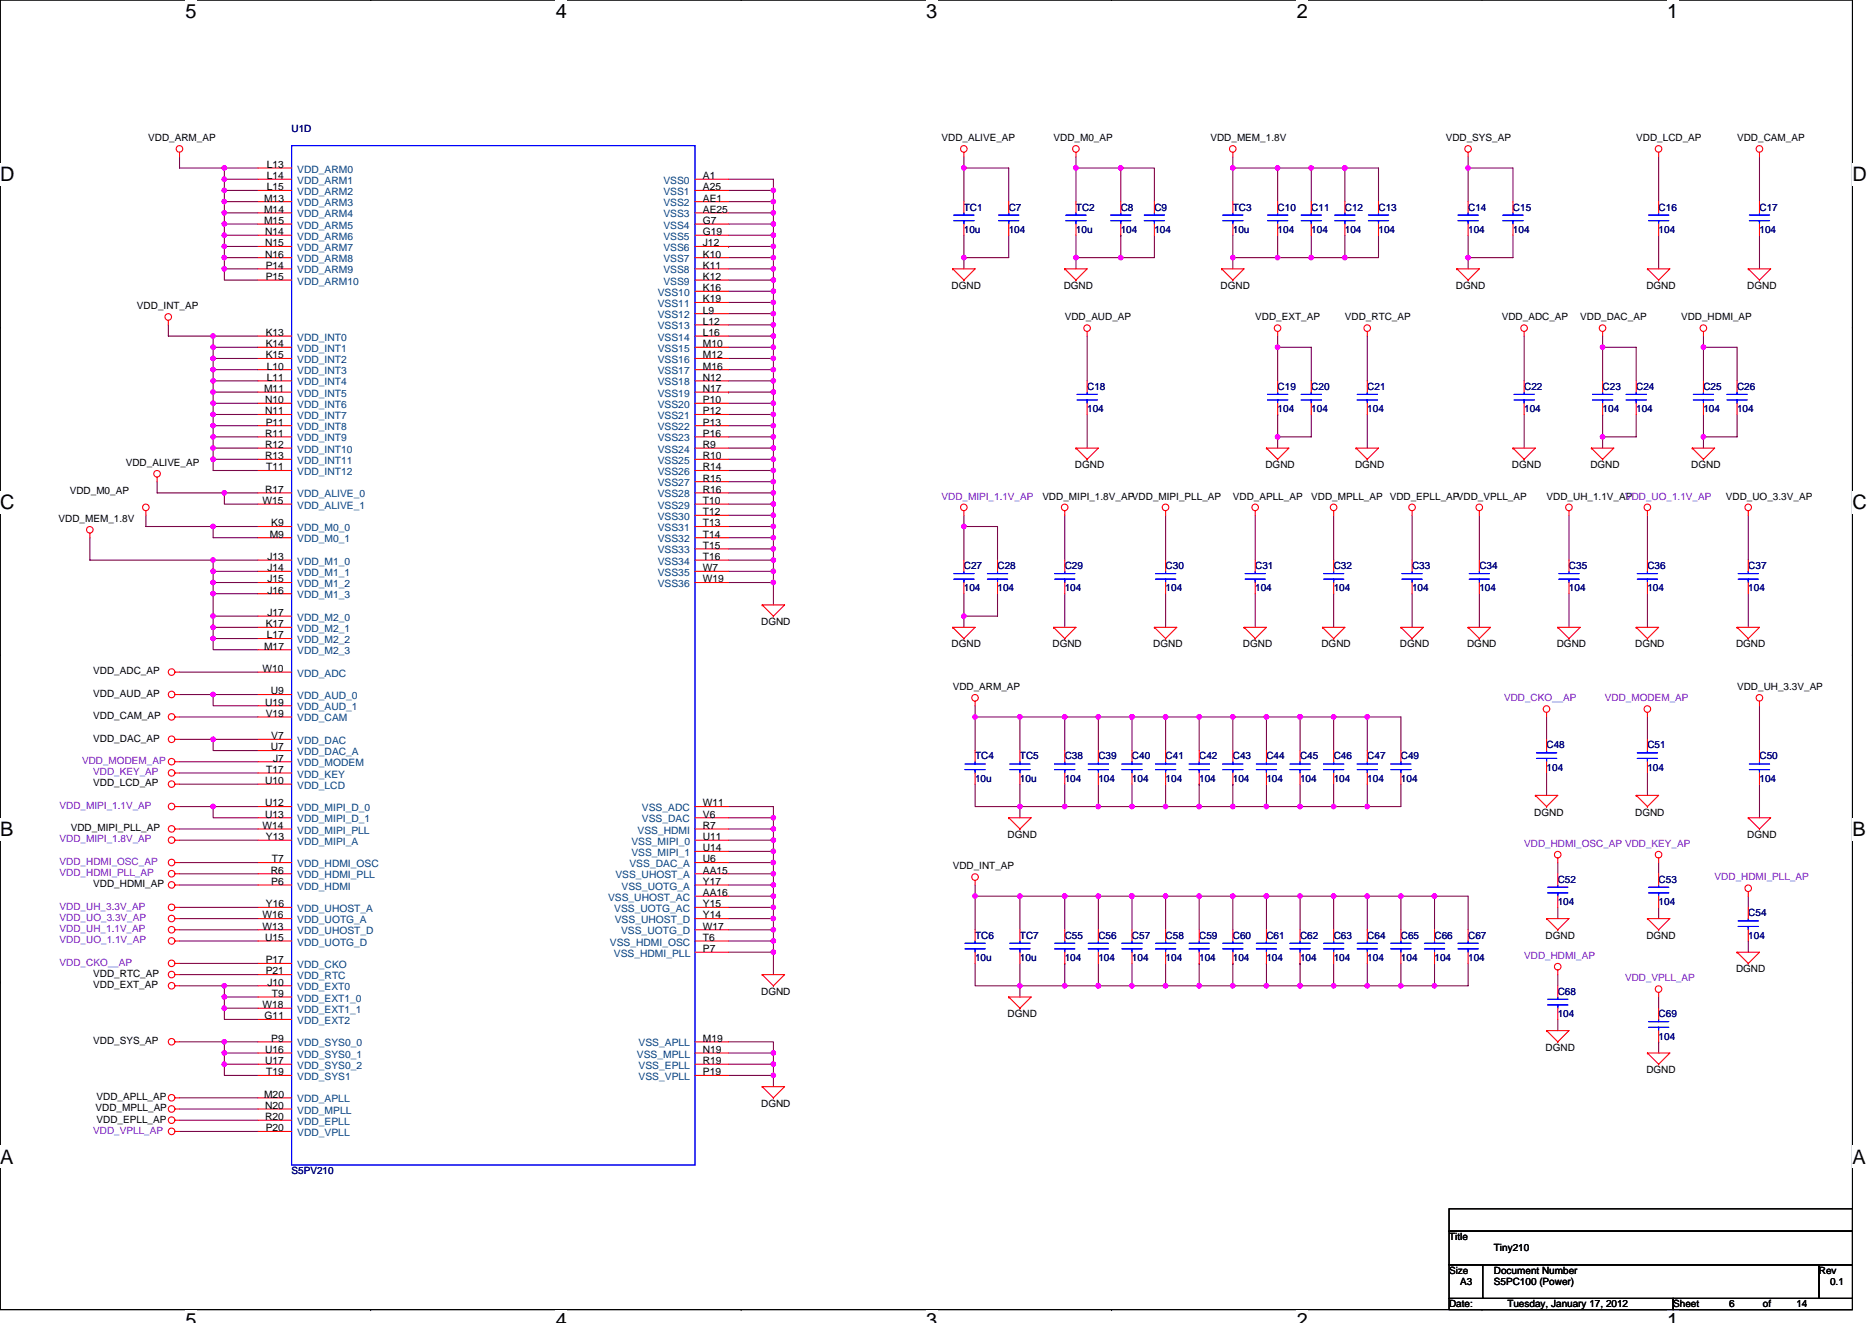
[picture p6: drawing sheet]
<svg xmlns="http://www.w3.org/2000/svg" width="297mm" height="210mm" viewBox="0 0 297 210" stroke-linecap="round" stroke-linejoin="round" font-family="sans-serif">
<defs><g id="words">
<g font-size="3.2">
<text x="29.4" y="2.8">5</text>
<text x="88.2" y="2.8">4</text>
<text x="147" y="2.8">3</text>
<text x="205.8" y="2.8">2</text>
<text x="264.5" y="2.8">1</text>
<text x="0" y="28.8">D</text>
<text x="293.9" y="28.8">D</text>
<text x="0" y="80.8">C</text>
<text x="293.9" y="80.8">C</text>
<text x="0" y="132.7">B</text>
<text x="293.9" y="132.7">B</text>
<text x="0" y="184.7">A</text>
<text x="293.9" y="184.7">A</text>
<text x="29.4" y="210.7">5</text>
<text x="88.2" y="210.7">4</text>
<text x="147" y="210.7">3</text>
<text x="205.8" y="210.7">2</text>
<text x="264.5" y="210.7">1</text>
</g>
<g font-size="1.6">
<text x="23.5" y="22.4">VDD_ARM_AP</text>
<text x="149.4" y="22.4">VDD_ALIVE_AP</text>
<text x="167.2" y="22.4">VDD_M0_AP</text>
<text x="192.1" y="22.4">VDD_MEM_1.8V</text>
<text x="229.4" y="22.4">VDD_SYS_AP</text>
<text x="259.6" y="22.4">VDD_LCD_AP</text>
<text x="275.6" y="22.4">VDD_CAM_AP</text>
<text x="42.4" y="26.6">L13</text>
<text x="42.4" y="28.4">L14</text>
<text x="111.5" y="28.4">A1</text>
<text x="41.9" y="32">M13</text>
<text x="41.9" y="33.8">M14</text>
<text x="41.9" y="35.5">M15</text>
<text x="42.4" y="30.2">L15</text>
<text x="111.5" y="30.2">A25</text>
<text x="111.5" y="32">AE1</text>
<text x="111.5" y="33.8">AE25</text>
<text x="111.5" y="35.5">G7</text>
<text x="42.1" y="37.3">N14</text>
<text x="42.1" y="39.1">N15</text>
<text x="42.1" y="40.9">N16</text>
<text x="111.5" y="37.3">G19</text>
<text x="111.5" y="39.1">J12</text>
<text x="111.5" y="40.9">K10</text>
<text x="42.2" y="42.7">P14</text>
<text x="42.2" y="44.4">P15</text>
<text x="111.5" y="42.7">K11</text>
<text x="111.5" y="44.4">K12</text>
<text x="111.5" y="46.2">K16</text>
<text x="111.5" y="48">K19</text>
<text x="151" y="45.9">DGND</text>
<text x="168.8" y="45.9">DGND</text>
<text x="193.7" y="45.9">DGND</text>
<text x="231" y="45.9">DGND</text>
<text x="261.2" y="45.9">DGND</text>
<text x="277.2" y="45.9">DGND</text>
<text x="21.7" y="49.1">VDD_INT_AP</text>
<text x="42.2" y="53.3">K13</text>
<text x="111.5" y="49.8">L9</text>
<text x="111.5" y="51.5">L12</text>
<text x="111.5" y="53.3">L16</text>
<text x="168.9" y="50.8">VDD_AUD_AP</text>
<text x="199.2" y="50.8">VDD_EXT_AP</text>
<text x="213.4" y="50.8">VDD_RTC_AP</text>
<text x="238.3" y="50.8">VDD_ADC_AP</text>
<text x="250.7" y="50.8">VDD_DAC_AP</text>
<text x="266.7" y="50.8">VDD_HDMI_AP</text>
<text x="42.2" y="55.1">K14</text>
<text x="42.2" y="56.9">K15</text>
<text x="42.4" y="58.7">L10</text>
<text x="111.5" y="55.1">M10</text>
<text x="111.5" y="56.9">M12</text>
<text x="111.5" y="58.7">M16</text>
<text x="41.9" y="62.2">M11</text>
<text x="42.1" y="64">N10</text>
<text x="42.1" y="65.8">N11</text>
<text x="42.4" y="60.4">L11</text>
<text x="111.5" y="60.4">N12</text>
<text x="111.5" y="62.2">N17</text>
<text x="111.5" y="64">P10</text>
<text x="111.5" y="65.8">P12</text>
<text x="42.1" y="69.3">R11</text>
<text x="42.1" y="71.1">R12</text>
<text x="42.2" y="67.5">P11</text>
<text x="111.5" y="67.5">P13</text>
<text x="111.5" y="69.3">P16</text>
<text x="111.5" y="71.1">R9</text>
<text x="20" y="74">VDD_ALIVE_AP</text>
<text x="42.1" y="72.9">R13</text>
<text x="42.2" y="74.7">T11</text>
<text x="111.5" y="72.9">R10</text>
<text x="111.5" y="74.7">R14</text>
<text x="111.5" y="76.4">R15</text>
<text x="170.6" y="74.3">DGND</text>
<text x="200.8" y="74.3">DGND</text>
<text x="215" y="74.3">DGND</text>
<text x="239.9" y="74.3">DGND</text>
<text x="252.3" y="74.3">DGND</text>
<text x="268.3" y="74.3">DGND</text>
<text x="9.3" y="82.8">VDD_MEM_1.8V</text>
<text x="11.1" y="78.4">VDD_M0_AP</text>
<text x="41.7" y="80">W15</text>
<text x="42.1" y="78.2">R17</text>
<text x="43" y="83.5">K9</text>
<text x="111.5" y="78.2">R16</text>
<text x="111.5" y="80">T10</text>
<text x="111.5" y="81.8">T12</text>
<text x="111.5" y="83.5">T13</text>
<text x="165.4" y="79.3">VDD_MIPI_1.8V_APVDD_MIPI_PLL_AP</text>
<text x="195.6" y="79.3">VDD_APLL_AP</text>
<text x="208.1" y="79.3">VDD_MPLL_AP VDD_EPLL_APVDD_VPLL_AP</text>
<text x="245.4" y="79.3">VDD_UH_1.1V_AP</text>
<text x="273.9" y="79.3">VDD_UO_3.3V_AP</text>
<text x="42.4" y="88.9">J13</text>
<text x="42.8" y="85.3">M9</text>
<text x="111.5" y="85.3">T14</text>
<text x="111.5" y="87.1">T15</text>
<text x="111.5" y="88.9">T16</text>
<text x="42.4" y="90.7">J14</text>
<text x="42.4" y="92.4">J15</text>
<text x="42.4" y="94.2">J16</text>
<text x="111.5" y="90.7">W7</text>
<text x="111.5" y="92.4">W19</text>
<text x="42.2" y="99.5">K17</text>
<text x="42.4" y="101.3">L17</text>
<text x="42.4" y="97.8">J17</text>
<text x="120.8" y="99.2">DGND</text>
<text x="14.8" y="107">VDD_ADC_AP</text>
<text x="41.7" y="106.7">W10</text>
<text x="41.9" y="103.1">M17</text>
<text x="151" y="102.8">DGND</text>
<text x="167" y="102.8">DGND</text>
<text x="183" y="102.8">DGND</text>
<text x="197.2" y="102.8">DGND</text>
<text x="209.7" y="102.8">DGND</text>
<text x="222.1" y="102.8">DGND</text>
<text x="232.8" y="102.8">DGND</text>
<text x="247" y="102.8">DGND</text>
<text x="259.5" y="102.8">DGND</text>
<text x="275.5" y="102.8">DGND</text>
<text x="14.8" y="110.6">VDD_AUD_AP</text>
<text x="42.1" y="112">U19</text>
<text x="42.2" y="113.8">V19</text>
<text x="43" y="110.2">U9</text>
<text x="151.2" y="109.5">VDD_ARM_AP</text>
<text x="275.6" y="109.5">VDD_UH_3.3V_AP</text>
<text x="14.8" y="114.2">VDD_CAM_AP</text>
<text x="14.8" y="117.7">VDD_DAC_AP</text>
<text x="43" y="119.1">U7</text>
<text x="43" y="117.3">V7</text>
<text x="14.8" y="124.8">VDD_LCD_AP</text>
<text x="42.1" y="124.4">U10</text>
<text x="42.2" y="122.7">T17</text>
<text x="43.3" y="120.9">J7</text>
<text x="11.2" y="131.9">VDD_MIPI_PLL_AP</text>
<text x="41.7" y="131.6">W14</text>
<text x="42.1" y="128">U12</text>
<text x="42.1" y="129.8">U13</text>
<text x="111.5" y="131.6">R7</text>
<text x="111.5" y="128">W11</text>
<text x="111.5" y="129.8">V6</text>
<text x="243.5" y="129.4">DGND</text>
<text x="259.5" y="129.4">DGND</text>
<text x="42.2" y="133.3">Y13</text>
<text x="43.1" y="136.9">T7</text>
<text x="111.5" y="136.9">U6</text>
<text x="111.5" y="133.3">U11</text>
<text x="111.5" y="135.1">U14</text>
<text x="151.2" y="138">VDD_INT_AP</text>
<text x="159.9" y="133">DGND</text>
<text x="277.2" y="133">DGND</text>
<text x="14.8" y="140.8">VDD_HDMI_AP</text>
<text x="42.2" y="144">Y16</text>
<text x="43" y="138.7">R6</text>
<text x="43" y="140.4">P6</text>
<text x="111.5" y="138.7">AA15</text>
<text x="111.5" y="140.4">Y17</text>
<text x="111.5" y="142.2">AA16</text>
<text x="111.5" y="144">Y15</text>
<text x="41.7" y="145.8">W16</text>
<text x="41.7" y="147.6">W13</text>
<text x="42.1" y="149.3">U15</text>
<text x="111.5" y="149.3">T6</text>
<text x="111.5" y="145.8">Y14</text>
<text x="111.5" y="147.6">W17</text>
<text x="245.2" y="149">DGND</text>
<text x="261.2" y="149">DGND</text>
<text x="14.8" y="155">VDD_RTC_AP</text>
<text x="42.2" y="152.9">P17</text>
<text x="42.2" y="154.7">P21</text>
<text x="111.5" y="151.1">P7</text>
<text x="275.5" y="154.3">DGND</text>
<text x="14.8" y="156.8">VDD_EXT_AP</text>
<text x="41.7" y="160">W18</text>
<text x="42" y="161.8">G11</text>
<text x="42.4" y="156.4">J10</text>
<text x="43.1" y="158.2">T9</text>
<text x="120.8" y="157.9">DGND</text>
<text x="159.9" y="161.4">DGND</text>
<text x="14.8" y="165.7">VDD_SYS_AP</text>
<text x="42.1" y="167.1">U16</text>
<text x="43" y="165.3">P9</text>
<text x="111.5" y="165.3">M19</text>
<text x="111.5" y="167.1">N19</text>
<text x="245.2" y="166.8">DGND</text>
<text x="42.1" y="168.9">U17</text>
<text x="42.2" y="170.7">T19</text>
<text x="111.5" y="170.7">P19</text>
<text x="111.5" y="168.9">R19</text>
<text x="261.2" y="170.3">DGND</text>
<text x="15.2" y="176.4">VDD_MPLL_AP</text>
<text x="15.3" y="174.6">VDD_APLL_AP</text>
<text x="15.3" y="178.2">VDD_EPLL_AP</text>
<text x="41.9" y="174.2">M20</text>
<text x="42.1" y="176">N20</text>
<text x="42.1" y="177.8">R20</text>
<text x="42.2" y="179.6">P20</text>
<text x="120.8" y="175.7">DGND</text>
<text x="229.9" y="196.8">Title</text>
<text x="229.9" y="202.2">Size</text>
<text x="231.7" y="203.9">A3</text>
<text x="237" y="202.2">Document Number</text>
<text x="237" y="203.9">S5PC100 (Power)</text>
<text x="237" y="198.6">Tiny210</text>
<text x="288.6" y="202.2">Rev</text>
<text x="290.4" y="203.9">0.1</text>
<text x="229.9" y="207.5">Date:</text>
<text x="239.2" y="207.5">Tuesday, January 17, 2012</text>
<text x="265.5" y="207.5">Sheet</text>
<text x="274.4" y="207.5">6</text>
<text x="279.7" y="207.5">of</text>
<text x="285" y="207.5">14</text>
</g>
<g font-size="1.6" fill="#000080">
<text x="46.3" y="21">U1D</text>
<text x="152.9" y="33.4">TC1</text>
<text x="160.1" y="33.4">C7</text>
<text x="170.7" y="33.4">TC2</text>
<text x="177.8" y="33.4">C8</text>
<text x="183.2" y="33.4">C9</text>
<text x="195.6" y="33.4">TC3</text>
<text x="202.7" y="33.4">C10</text>
<text x="208.1" y="33.4">C11</text>
<text x="213.4" y="33.4">C12</text>
<text x="218.7" y="33.4">C13</text>
<text x="233" y="33.4">C14</text>
<text x="240.1" y="33.4">C15</text>
<text x="263.2" y="33.4">C16</text>
<text x="279.2" y="33.4">C17</text>
<text x="152.9" y="37">10u</text>
<text x="160.1" y="37">104</text>
<text x="170.7" y="37">10u</text>
<text x="177.8" y="37">104</text>
<text x="183.2" y="37">104</text>
<text x="195.6" y="37">10u</text>
<text x="202.7" y="37">104</text>
<text x="208.1" y="37">104</text>
<text x="213.4" y="37">104</text>
<text x="218.7" y="37">104</text>
<text x="233" y="37">104</text>
<text x="240.1" y="37">104</text>
<text x="263.2" y="37">104</text>
<text x="279.2" y="37">104</text>
<text x="172.5" y="61.9">C18</text>
<text x="172.5" y="65.4">104</text>
<text x="202.7" y="61.9">C19</text>
<text x="202.7" y="65.4">104</text>
<text x="208.1" y="61.9">C20</text>
<text x="208.1" y="65.4">104</text>
<text x="217" y="61.9">C21</text>
<text x="217" y="65.4">104</text>
<text x="241.8" y="61.9">C22</text>
<text x="241.8" y="65.4">104</text>
<text x="254.3" y="61.9">C23</text>
<text x="254.3" y="65.4">104</text>
<text x="259.6" y="61.9">C24</text>
<text x="259.6" y="65.4">104</text>
<text x="270.3" y="61.9">C25</text>
<text x="270.3" y="65.4">104</text>
<text x="275.6" y="61.9">C26</text>
<text x="275.6" y="65.4">104</text>
<text x="152.9" y="90.3">C27</text>
<text x="152.9" y="93.9">104</text>
<text x="158.3" y="90.3">C28</text>
<text x="158.3" y="93.9">104</text>
<text x="168.9" y="90.3">C29</text>
<text x="168.9" y="93.9">104</text>
<text x="185" y="90.3">C30</text>
<text x="185" y="93.9">104</text>
<text x="199.2" y="90.3">C31</text>
<text x="199.2" y="93.9">104</text>
<text x="211.6" y="90.3">C32</text>
<text x="211.6" y="93.9">104</text>
<text x="224.1" y="90.3">C33</text>
<text x="224.1" y="93.9">104</text>
<text x="234.7" y="90.3">C34</text>
<text x="234.7" y="93.9">104</text>
<text x="249" y="90.3">C35</text>
<text x="249" y="93.9">104</text>
<text x="261.4" y="90.3">C36</text>
<text x="261.4" y="93.9">104</text>
<text x="277.4" y="90.3">C37</text>
<text x="277.4" y="93.9">104</text>
<text x="245.4" y="118.8">C48</text>
<text x="261.4" y="118.8">C51</text>
<text x="154.7" y="120.5">TC4</text>
<text x="154.7" y="124.1">10u</text>
<text x="161.8" y="120.5">TC5</text>
<text x="161.8" y="124.1">10u</text>
<text x="168.9" y="120.5">C38</text>
<text x="168.9" y="124.1">104</text>
<text x="174.3" y="120.5">C39</text>
<text x="174.3" y="124.1">104</text>
<text x="179.6" y="120.5">C40</text>
<text x="179.6" y="124.1">104</text>
<text x="185" y="120.5">C41</text>
<text x="185" y="124.1">104</text>
<text x="190.3" y="120.5">C42</text>
<text x="190.3" y="124.1">104</text>
<text x="195.6" y="120.5">C43</text>
<text x="195.6" y="124.1">104</text>
<text x="201" y="120.5">C44</text>
<text x="201" y="124.1">104</text>
<text x="206.3" y="120.5">C45</text>
<text x="206.3" y="124.1">104</text>
<text x="211.6" y="120.5">C46</text>
<text x="211.6" y="124.1">104</text>
<text x="217" y="120.5">C47</text>
<text x="217" y="124.1">104</text>
<text x="222.3" y="120.5">C49</text>
<text x="222.3" y="124.1">104</text>
<text x="245.4" y="122.3">104</text>
<text x="261.4" y="122.3">104</text>
<text x="279.2" y="120.5">C50</text>
<text x="279.2" y="124.1">104</text>
<text x="247.2" y="140.1">C52</text>
<text x="247.2" y="143.7">104</text>
<text x="263.2" y="140.1">C53</text>
<text x="263.2" y="143.7">104</text>
<text x="154.7" y="149">TC6</text>
<text x="161.8" y="149">TC7</text>
<text x="168.9" y="149">C55</text>
<text x="174.3" y="149">C56</text>
<text x="179.6" y="149">C57</text>
<text x="185" y="149">C58</text>
<text x="190.3" y="149">C59</text>
<text x="195.6" y="149">C60</text>
<text x="201" y="149">C61</text>
<text x="206.3" y="149">C62</text>
<text x="211.6" y="149">C63</text>
<text x="217" y="149">C64</text>
<text x="222.3" y="149">C65</text>
<text x="227.6" y="149">C66</text>
<text x="233" y="149">C67</text>
<text x="277.4" y="145.4">C54</text>
<text x="277.4" y="149">104</text>
<text x="154.7" y="152.5">10u</text>
<text x="161.8" y="152.5">10u</text>
<text x="168.9" y="152.5">104</text>
<text x="174.3" y="152.5">104</text>
<text x="179.6" y="152.5">104</text>
<text x="185" y="152.5">104</text>
<text x="190.3" y="152.5">104</text>
<text x="195.6" y="152.5">104</text>
<text x="201" y="152.5">104</text>
<text x="206.3" y="152.5">104</text>
<text x="211.6" y="152.5">104</text>
<text x="217" y="152.5">104</text>
<text x="222.3" y="152.5">104</text>
<text x="227.6" y="152.5">104</text>
<text x="233" y="152.5">104</text>
<text x="247.2" y="157.9">C68</text>
<text x="247.2" y="161.4">104</text>
<text x="263.2" y="161.4">C69</text>
<text x="263.2" y="165">104</text>
<text x="46.3" y="186.3">S5PV210</text>
</g>
<g font-size="1.6" fill="#004080">
<text x="47.2" y="27.4">VDD_ARM0</text>
<text x="47.2" y="29.2">VDD_ARM1</text>
<text x="105.3" y="29.2">VSS0</text>
<text x="47.2" y="30.9">VDD_ARM2</text>
<text x="47.2" y="32.7">VDD_ARM3</text>
<text x="47.2" y="34.5">VDD_ARM4</text>
<text x="105.3" y="30.9">VSS1</text>
<text x="105.3" y="32.7">VSS2</text>
<text x="105.3" y="34.5">VSS3</text>
<text x="47.2" y="36.3">VDD_ARM5</text>
<text x="47.2" y="38.1">VDD_ARM6</text>
<text x="47.2" y="39.8">VDD_ARM7</text>
<text x="47.2" y="41.6">VDD_ARM8</text>
<text x="105.3" y="36.3">VSS4</text>
<text x="105.3" y="38.1">VSS5</text>
<text x="105.3" y="39.8">VSS6</text>
<text x="105.3" y="41.6">VSS7</text>
<text x="47.2" y="43.4">VDD_ARM9</text>
<text x="47.2" y="45.2">VDD_ARM10</text>
<text x="104.4" y="46.9">VSS10</text>
<text x="105.3" y="43.4">VSS8</text>
<text x="105.3" y="45.2">VSS9</text>
<text x="104.4" y="48.7">VSS11</text>
<text x="104.4" y="50.5">VSS12</text>
<text x="104.4" y="52.3">VSS13</text>
<text x="47.2" y="54.1">VDD_INT0</text>
<text x="47.2" y="55.8">VDD_INT1</text>
<text x="47.2" y="57.6">VDD_INT2</text>
<text x="47.2" y="59.4">VDD_INT3</text>
<text x="104.4" y="54.1">VSS14</text>
<text x="104.4" y="55.8">VSS15</text>
<text x="104.4" y="57.6">VSS16</text>
<text x="104.4" y="59.4">VSS17</text>
<text x="47.2" y="61.2">VDD_INT4</text>
<text x="47.2" y="62.9">VDD_INT5</text>
<text x="47.2" y="64.7">VDD_INT6</text>
<text x="104.4" y="61.2">VSS18</text>
<text x="104.4" y="62.9">VSS19</text>
<text x="104.4" y="64.7">VSS20</text>
<text x="47.2" y="66.5">VDD_INT7</text>
<text x="47.2" y="68.3">VDD_INT8</text>
<text x="47.2" y="70.1">VDD_INT9</text>
<text x="47.2" y="71.8">VDD_INT10</text>
<text x="104.4" y="66.5">VSS21</text>
<text x="104.4" y="68.3">VSS22</text>
<text x="104.4" y="70.1">VSS23</text>
<text x="104.4" y="71.8">VSS24</text>
<text x="47.2" y="73.6">VDD_INT11</text>
<text x="47.2" y="75.4">VDD_INT12</text>
<text x="104.4" y="73.6">VSS25</text>
<text x="104.4" y="75.4">VSS26</text>
<text x="104.4" y="77.2">VSS27</text>
<text x="47.2" y="79">VDD_ALIVE_0</text>
<text x="47.2" y="80.7">VDD_ALIVE_1</text>
<text x="104.4" y="79">VSS28</text>
<text x="104.4" y="80.7">VSS29</text>
<text x="104.4" y="82.5">VSS30</text>
<text x="47.2" y="84.3">VDD_M0_0</text>
<text x="47.2" y="86.1">VDD_M0_1</text>
<text x="47.2" y="89.6">VDD_M1_0</text>
<text x="104.4" y="84.3">VSS31</text>
<text x="104.4" y="86.1">VSS32</text>
<text x="104.4" y="87.8">VSS33</text>
<text x="104.4" y="89.6">VSS34</text>
<text x="47.2" y="91.4">VDD_M1_1</text>
<text x="47.2" y="93.2">VDD_M1_2</text>
<text x="47.2" y="95">VDD_M1_3</text>
<text x="104.4" y="91.4">VSS35</text>
<text x="104.4" y="93.2">VSS36</text>
<text x="47.2" y="98.5">VDD_M2_0</text>
<text x="47.2" y="100.3">VDD_M2_1</text>
<text x="47.2" y="107.4">VDD_ADC</text>
<text x="47.2" y="102.1">VDD_M2_2</text>
<text x="47.2" y="103.8">VDD_M2_3</text>
<text x="47.2" y="112.7">VDD_AUD_1</text>
<text x="47.2" y="111">VDD_AUD_0</text>
<text x="47.2" y="114.5">VDD_CAM</text>
<text x="47.2" y="118.1">VDD_DAC</text>
<text x="47.2" y="119.8">VDD_DAC_A</text>
<text x="47.2" y="123.4">VDD_KEY</text>
<text x="47.2" y="125.2">VDD_LCD</text>
<text x="47.2" y="121.6">VDD_MODEM</text>
<text x="47.2" y="128.7">VDD_MIPI_D_0</text>
<text x="47.2" y="130.5">VDD_MIPI_D_1</text>
<text x="101.9" y="128.7">VSS_ADC</text>
<text x="101.9" y="130.5">VSS_DAC</text>
<text x="47.2" y="132.3">VDD_MIPI_PLL</text>
<text x="47.2" y="134.1">VDD_MIPI_A</text>
<text x="47.2" y="137.6">VDD_HDMI_OSC</text>
<text x="99.9" y="137.6">VSS_DAC_A</text>
<text x="100.2" y="134.1">VSS_MIPI_0</text>
<text x="100.2" y="135.8">VSS_MIPI_1</text>
<text x="101.2" y="132.3">VSS_HDMI</text>
<text x="47.2" y="141.2">VDD_HDMI</text>
<text x="47.2" y="139.4">VDD_HDMI_PLL</text>
<text x="96.5" y="143">VSS_UHOST_AC</text>
<text x="97.6" y="139.4">VSS_UHOST_A</text>
<text x="98.6" y="141.2">VSS_UOTG_A</text>
<text x="47.2" y="144.7">VDD_UHOST_A</text>
<text x="47.2" y="146.5">VDD_UOTG_A</text>
<text x="47.2" y="148.3">VDD_UHOST_D</text>
<text x="97.5" y="144.7">VSS_UOTG_AC</text>
<text x="97.6" y="146.5">VSS_UHOST_D</text>
<text x="98.5" y="148.3">VSS_UOTG_D</text>
<text x="47.2" y="150.1">VDD_UOTG_D</text>
<text x="47.2" y="153.6">VDD_CKO</text>
<text x="47.2" y="155.4">VDD_RTC</text>
<text x="96.8" y="150.1">VSS_HDMI_OSC</text>
<text x="97.4" y="151.8">VSS_HDMI_PLL</text>
<text x="47.2" y="157.2">VDD_EXT0</text>
<text x="47.2" y="159">VDD_EXT1_0</text>
<text x="47.2" y="160.7">VDD_EXT1_1</text>
<text x="47.2" y="166.1">VDD_SYS0_0</text>
<text x="47.2" y="162.5">VDD_EXT2</text>
<text x="47.2" y="167.9">VDD_SYS0_1</text>
<text x="101.1" y="167.9">VSS_MPLL</text>
<text x="101.3" y="166.1">VSS_APLL</text>
<text x="47.2" y="169.6">VDD_SYS0_2</text>
<text x="47.2" y="171.4">VDD_SYS1</text>
<text x="101.3" y="171.4">VSS_VPLL</text>
<text x="101.3" y="169.6">VSS_EPLL</text>
<text x="47.2" y="175">VDD_APLL</text>
<text x="47.2" y="176.7">VDD_MPLL</text>
<text x="47.2" y="178.5">VDD_EPLL</text>
<text x="47.2" y="180.3">VDD_VPLL</text>
</g>
<g font-size="1.6" fill="#8000ff">
<text x="149.4" y="79.3">VDD_MIPI_1.1V_AP</text>
<text x="257.8" y="79.3">VDD_UO_1.1V_AP</text>
<text x="238.7" y="111.3">VDD_CKO__AP</text>
<text x="254.7" y="111.3">VDD_MODEM_AP</text>
<text x="13" y="121.3">VDD_MODEM_AP</text>
<text x="14.8" y="123">VDD_KEY_AP</text>
<text x="9.5" y="128.4">VDD_MIPI_1.1V_AP</text>
<text x="9.5" y="133.7">VDD_MIPI_1.8V_AP</text>
<text x="9.5" y="137.3">VDD_HDMI_OSC_AP</text>
<text x="241.8" y="134.4">VDD_HDMI_OSC_AP VDD_KEY_AP</text>
<text x="9.5" y="139">VDD_HDMI_PLL_AP</text>
<text x="272.1" y="139.7">VDD_HDMI_PLL_AP</text>
<text x="9.5" y="144.4">VDD_UH_3.3V_AP</text>
<text x="9.5" y="146.2">VDD_UO_3.3V_AP</text>
<text x="9.5" y="147.9">VDD_UH_1.1V_AP</text>
<text x="9.5" y="149.7">VDD_UO_1.1V_AP</text>
<text x="9.5" y="153.3">VDD_CKO__AP</text>
<text x="241.8" y="152.2">VDD_HDMI_AP</text>
<text x="257.8" y="155.7">VDD_VPLL_AP</text>
<text x="14.8" y="179.9">VDD_VPLL_AP</text>
</g>
</g></defs>
<path d="M0 0h293.9v207.9h-293.9z" fill="none" stroke="#000" stroke-width=".17"/>
<g fill="#fff">
<path d="M29.4 0h1.8v3.5h-1.8z"/>
<path d="M29.4 207.9h1.8v2h-1.8z"/>
</g>
<path d="M58.8 0h.1M58.8 207.9h.1" fill="none" stroke="#000" stroke-width=".17"/>
<g fill="#fff">
<path d="M88.2 0h1.8v3.5h-1.8z"/>
<path d="M88.2 207.9h1.8v2h-1.8z"/>
</g>
<path d="M117.6 0h.1M117.6 207.9h.1" fill="none" stroke="#000" stroke-width=".17"/>
<g fill="#fff">
<path d="M147 0h1.7v3.5h-1.7z"/>
<path d="M147 207.9h1.7v2h-1.7z"/>
</g>
<path d="M176.4 0h.1M176.4 207.9h.1" fill="none" stroke="#000" stroke-width=".17"/>
<g fill="#fff">
<path d="M205.8 0h1.7v3.5h-1.7z"/>
<path d="M205.8 207.9h1.7v2h-1.7z"/>
</g>
<path d="M235.2 0h.1M235.2 207.9h.1" fill="none" stroke="#000" stroke-width=".17"/>
<g fill="#fff">
<path d="M264.5 0h1.8v3.5h-1.8z"/>
<path d="M264.5 207.9h1.8v2h-1.8z"/>
<path d="M0 26h2.3v3.5h-2.3z"/>
<path d="M293.9 26h2.3v3.5h-2.3z"/>
<path d="M0 77.9h2.3v3.5h-2.3z"/>
<path d="M293.9 77.9h2.3v3.5h-2.3z"/>
</g>
<path d="M0 52h.1M293.9 52h.1" fill="none" stroke="#000" stroke-width=".17"/>
<g fill="#fff">
<path d="M0 129.9h2.1v3.5h-2.1z"/>
<path d="M293.9 129.9h2.1v3.5h-2.1z"/>
</g>
<path d="M0 103.9h.1M293.9 103.9h.1" fill="none" stroke="#000" stroke-width=".17"/>
<g fill="#fff">
<path d="M0 181.9h2.2v3.5h-2.2z"/>
<path d="M293.9 181.9h2.2v3.5h-2.2z"/>
</g>
<path d="M0 155.9h.1M293.9 155.9h.1M229.9 191.9h64v3.5h-64zM229.9 195.4h64v5.3h-64zM229.9 200.7h5.4v5.4h-5.4zM229.9 206.1h35.6v1.8h-35.6zM235.3 200.7h53.3v5.4h-53.3zM265.5 206.1h28.4v1.8h-28.4zM288.6 200.7h5.3v5.4h-5.3z" fill="none" stroke="#000" stroke-width=".17"/>
<g fill="none" stroke="#800040" stroke-width=".17">
<path d="M28.5 24.9v1.8h7.1M35.6 26.7h5.3M35.6 28.4h5.3M35.6 30.2h5.3M35.6 32h5.3M35.6 33.8h5.3M35.6 35.6h5.3M35.6 37.3h5.3M35.6 39.1h5.3M35.6 26.7v17.7h5.3M35.6 26.7h.1M35.6 32h.1"/>
<path d="M35.6 30.2h.1M35.6 28.4h.1M35.6 39.1h.1M35.6 37.3h.1M35.6 35.6h.1M35.6 33.8h.1M115.6 28.4h7.1v1.8M115.6 30.2h7.1M115.6 32h7.1M115.6 33.8h7.1M115.6 37.3h7.1M115.6 39.1h.1"/>
<path d="M115.6 39.1h7.1M122.7 39.1v1.8M122.7 30.2h.1M122.7 32h.1M122.7 35.6h.1M122.7 37.3h.1M122.7 33.8v1.8h-7.1M122.7 33.8h.1M122.7 30.2v3.6M122.7 35.6v3.5M152.9 26.7h.1M152.9 26.7h7.2v5.3"/>
<path d="M152.9 37.3v3.6M152.9 24.9v1.8M152.9 26.7v5.3M160.1 37.3v3.6h-7.2M170.7 24.9v1.8M170.7 26.7v5.3M170.7 37.3v3.6M170.7 26.7h.1M170.7 26.7h7.1M177.8 26.7h5.4v5.3M177.8 26.7h.1M177.8 26.7v5.3"/>
<path d="M177.8 37.3h.1M177.8 37.3v3.6M183.2 37.3v3.6h-5.4M195.6 24.9v1.8M195.6 26.7h23.1v5.3M195.6 26.7v5.3M195.6 37.3v3.6M195.6 26.7h.1M202.7 26.7h.1M202.7 26.7v5.3M202.7 37.3v3.6M208.1 26.7h.1"/>
<path d="M208.1 26.7v5.3M208.1 37.3v3.6M213.4 26.7v5.3M213.4 26.7h.1M213.4 37.3v3.6M218.7 37.3v3.6h-23.1M233 24.9v1.8M233 37.3v5.4M233 26.7h7.1v5.3M233 26.7h.1M233 26.7v5.3M240.1 37.3v3.6h-7.1"/>
<path d="M263.2 24.9v7.1M263.2 37.3v5.4M279.2 24.9v7.1M279.2 37.3v5.4M26.7 51.6v1.7h7.1M33.8 53.3h7.1M33.8 55.1h7.1M33.8 56.9h7.1M33.8 58.7h7.1M33.8 53.3h.1M33.8 55.1v1.8M33.8 56.9h.1"/>
<path d="M33.8 58.7h.1M33.8 53.3v1.8M33.8 56.9v3.6M35.6 40.9h5.3M35.6 42.7h5.3M35.6 42.7h.1M35.6 40.9h.1M115.6 40.9h7.1M115.6 42.7h7.1M115.6 44.4h7.1M115.6 46.2h7.1M115.6 48h7.1"/>
<path d="M115.6 49.8h7.1M115.6 51.6h7.1M115.6 53.3h7.1M115.6 55.1h7.1M115.6 56.9h7.1M115.6 58.7h7.1M122.7 44.4h.1M122.7 42.7h.1M122.7 40.9h.1M122.7 49.8h.1M122.7 48h.1M122.7 51.6h.1"/>
<path d="M122.7 55.1h.1M122.7 53.3h.1M122.7 58.7h.1M122.7 56.9h.1M122.7 46.2h.1M122.7 40.9v21.3M152.9 40.9h.1M152.9 40.9v1.8M170.7 40.9v1.8M170.7 40.9h.1M170.7 40.9h7.1M172.5 53.3v7.2"/>
<path d="M195.6 40.9v1.8M195.6 40.9h.1M202.7 40.9h.1M202.7 53.3v1.8M202.7 55.1h.1M202.7 55.1h5.4v5.4M202.7 55.1v5.4M208.1 40.9h.1M213.4 40.9h.1M217 53.3v7.2M233 40.9h.1M241.8 53.3v7.2"/>
<path d="M254.3 53.3v1.8M254.3 55.1h.1M254.3 55.1h5.3v5.4M254.3 55.1v5.4M270.3 55.1v5.4M270.3 55.1h.1M270.3 55.1h5.3v5.4M270.3 53.3v1.8M24.9 76.5v1.7h10.7v1.8h5.3M33.8 60.5h.1M33.8 62.2h7.1M33.8 64h7.1"/>
<path d="M33.8 65.8h.1M33.8 67.6h.1M33.8 69.3h7.1M33.8 71.1h7.1M33.8 72.9h7.1M33.8 69.3v5.4h7.1M33.8 71.1h.1M33.8 69.3h.1M33.8 60.5v1.7M33.8 67.6v1.7M33.8 62.2h.1M33.8 72.9h.1"/>
<path d="M33.8 64v3.6M33.8 64h.1M33.8 60.5h7.1M33.8 65.8h7.1M33.8 67.6h7.1M33.8 62.2v1.8M35.6 78.2h.1M35.6 78.2h5.3M115.6 60.5h7.1M115.6 62.2h.1M115.6 64h7.1M115.6 65.8h7.1"/>
<path d="M115.6 67.6h7.1M115.6 69.3h7.1M115.6 71.1h7.1M115.6 72.9h7.1M115.6 74.7h7.1M115.6 76.5h7.1M115.6 78.2h7.1M115.6 62.2h7.1M122.7 62.2v1.8M122.7 74.7h.1M122.7 69.3h.1M122.7 76.5h.1"/>
<path d="M122.7 67.6h.1M122.7 72.9h.1M122.7 78.2h.1M122.7 64h.1M122.7 71.1h.1M122.7 65.8h.1M122.7 60.5h.1M122.7 64v32M172.5 65.8v5.3M202.7 65.8v5.3M202.7 65.8h.1M208.1 65.8v3.5h-5.4"/>
<path d="M217 65.8v5.3M241.8 65.8v5.3M254.3 65.8h.1M254.3 69.3v1.8M254.3 65.8v3.5M259.6 65.8v3.5h-5.3M270.3 69.3v1.8M270.3 65.8v3.5M270.3 69.3h.1M275.6 65.8v3.5h-5.3M14.3 85.3v3.6h19.5M23.2 81.8v1.8h10.6"/>
<path d="M33.8 83.6v1.7h7.1M33.8 83.6h.1M33.8 92.5h.1M33.8 94.2h.1M33.8 88.9h.1M33.8 90.7v3.5M33.8 83.6h7.1M33.8 90.7h.1M33.8 88.9v1.8M33.8 97.8h.1M33.8 99.6h.1M33.8 97.8v1.8"/>
<path d="M33.8 99.6v1.7M33.8 94.2v3.6M33.8 92.5h7.1M33.8 94.2h7.1M33.8 88.9h7.1M33.8 97.8h7.1M33.8 90.7h7.1M33.8 99.6h7.1M115.6 80h7.1M115.6 81.8h7.1M115.6 83.6h7.1M115.6 85.3h7.1"/>
<path d="M115.6 87.1h7.1M115.6 88.9h7.1M115.6 90.7h7.1M115.6 92.5h7.1M122.7 90.7h.1M122.7 87.1h.1M122.7 83.6h.1M122.7 92.5h.1M122.7 88.9h.1M122.7 80h.1M122.7 85.3h.1M122.7 81.8h.1"/>
<path d="M152.9 83.6v5.3M152.9 94.2v5.4M152.9 83.6h.1M152.9 83.6h5.4v5.3M152.9 97.8h.1M152.9 81.8v1.8M158.3 94.2v3.6h-5.4M168.9 94.2v5.4M168.9 81.8v7.1M185 94.2v5.4M185 81.8v7.1M199.2 81.8v7.1"/>
<path d="M199.2 94.2v5.4M211.6 81.8v7.1M211.6 94.2v5.4M224.1 94.2v5.4M224.1 81.8v7.1M234.7 81.8v7.1M234.7 94.2v5.4M249 94.2v5.4M249 81.8v7.1M261.4 81.8v7.1M261.4 94.2v5.4M277.4 94.2v5.4"/>
<path d="M277.4 81.8v7.1M28.5 106.7h12.4M28.5 113.8h12.4M28.5 117.3h5.3v1.8h7.1M28.5 110.2h5.3M33.8 101.3h.1M33.8 101.3v1.8h7.1M33.8 110.2h.1M33.8 117.3h.1M33.8 101.3h7.1M33.8 117.3h7.1M40.9 110.2h-7.1v1.8h7.1"/>
<path d="M154.7 112v1.8M154.7 113.8v5.3M154.7 113.8h.1M154.7 113.8h19.6M161.8 113.8v5.3M161.8 113.8h.1M168.9 113.8v5.3M168.9 113.8h.1M174.3 113.8h5.3v5.3M174.3 113.8h.1M174.3 113.8v5.3M179.6 113.8h.1"/>
<path d="M179.6 113.8h42.7v5.3M185 113.8v5.3M185 113.8h.1M190.3 113.8v5.3M190.3 113.8h.1M195.6 113.8v5.3M195.6 113.8h.1M201 113.8v5.3M201 113.8h.1M206.3 113.8v5.3M206.3 113.8h.1M211.6 113.8v5.3"/>
<path d="M211.6 113.8h.1M217 113.8v5.3M217 113.8h.1M245.4 113.8v3.5M261.4 113.8v3.5M279.2 112v7.1M28.5 120.9h12.4M28.5 122.7h12.4M28.5 124.5h12.4M28.5 128h5.3v1.8h7.1M28.5 131.6h12.4M28.5 133.3h12.4"/>
<path d="M28.5 136.9h12.4M28.5 138.7h12.4M33.8 128h.1M33.8 128h7.1M115.6 128h7.1v1.8M115.6 129.8h7.1M115.6 131.6h7.1M115.6 133.3h7.1M115.6 135.1h7.1M115.6 136.9h7.1M115.6 138.7h7.1M122.7 129.8h.1"/>
<path d="M122.7 135.1h.1M122.7 138.7h.1M122.7 136.9h.1M122.7 133.3h.1M122.7 131.6h.1M122.7 129.8v24.9M154.7 124.5v3.5h7.1M161.8 124.5v3.5M161.8 128h.1M161.8 128v1.8M161.8 128h23.2M168.9 124.5v3.5"/>
<path d="M168.9 128h.1M174.3 124.5v3.5M174.3 128h.1M179.6 124.5v3.5M179.6 128h.1M185 124.5v3.5M185 128h10.6M185 128h.1M190.3 124.5h.1M190.3 124.5v3.5M195.6 124.5h.1M195.6 128h5.4"/>
<path d="M195.6 124.5v3.5M201 124.5v3.5M201 128h.1M206.3 124.5v3.5M206.3 128h.1M211.6 124.5v3.5M211.6 128h.1M217 124.5v3.5M217 128h.1M222.3 124.5v3.5h-21.3M245.4 122.7v3.5M247.2 136.9v1.8"/>
<path d="M261.4 122.7v3.5M263.2 136.9v1.8M279.2 124.5v5.3M28.5 156.5h7.1v1.7M28.5 140.5h12.4M28.5 144h12.4M28.5 145.8h12.4M28.5 147.6h12.4M28.5 149.4h12.4M28.5 152.9h12.4M28.5 154.7h12.4M35.6 156.5h.1"/>
<path d="M35.6 158.2h.1M35.6 158.2v1.8M35.6 156.5h5.3M35.6 158.2h5.3M115.6 140.5h7.1M115.6 142.2h7.1M115.6 144h7.1M115.6 145.8h7.1M115.6 147.6h7.1M115.6 149.4h7.1M115.6 151.1h7.1M122.7 149.4h.1"/>
<path d="M122.7 147.6h.1M122.7 145.8h.1M122.7 144h.1M122.7 142.2h.1M122.7 140.5h.1M122.7 151.1h.1M154.7 140.5v1.7M154.7 142.2v5.4M154.7 152.9v3.6h7.1M154.7 142.2h.1M154.7 142.2h30.3M161.8 156.5v1.7"/>
<path d="M161.8 156.5h.1M161.8 142.2v5.4M161.8 152.9v3.6M161.8 142.2h.1M161.8 156.5h28.5M168.9 142.2v5.4M168.9 156.5h.1M168.9 152.9h.1M168.9 142.2h.1M168.9 152.9v3.6M174.3 142.2h.1M174.3 142.2v5.4"/>
<path d="M174.3 156.5h.1M174.3 152.9v3.6M179.6 142.2v5.4M179.6 142.2h.1M179.6 156.5h.1M179.6 152.9v3.6M185 142.2h5.3v5.4M185 142.2h.1M185 142.2v5.4M185 156.5h.1M185 152.9v3.6M190.3 156.5h5.3"/>
<path d="M190.3 152.9h.1M190.3 142.2h.1M190.3 152.9v3.6M190.3 142.2h16M195.6 142.2v5.4M195.6 142.2h.1M195.6 152.9h.1M195.6 156.5h5.4M195.6 152.9v3.6M201 142.2v5.4M201 152.9h.1M201 156.5h5.3"/>
<path d="M201 142.2h.1M201 152.9v3.6M206.3 142.2h.1M206.3 152.9h.1M206.3 156.5h5.3M206.3 142.2h5.3M206.3 142.2v5.4M206.3 152.9v3.6M211.6 142.2v5.4M211.6 152.9v3.6M211.6 142.2h.1M211.6 156.5h.1"/>
<path d="M211.6 142.2h5.4M217 142.2v5.4M217 156.5h.1M217 152.9v3.6M217 142.2h5.3M222.3 142.2h5.3M222.3 142.2h.1M222.3 156.5h.1M222.3 152.9v3.6M222.3 142.2v5.4M227.6 142.2h.1M227.6 142.2h5.4v5.4"/>
<path d="M227.6 156.5h.1M227.6 152.9v3.6M227.6 142.2v5.4M233 152.9v3.6h-21.4M247.2 144v1.8M247.2 154.7v1.8M263.2 144v1.8M263.2 158.2v1.8M277.4 142.2v1.8M277.4 149.4v1.7M28.5 165.4h7.1M28.5 174.2h12.4"/>
<path d="M28.5 176h12.4M28.5 177.8h12.4M28.5 179.6h12.4M35.6 160h.1M35.6 160v1.8h5.3M35.6 165.4h.1M35.6 167.1h.1M35.6 165.4v1.7M35.6 168.9h.1M35.6 167.1v1.8M35.6 168.9v1.8h5.3M35.6 160h5.3"/>
<path d="M35.6 165.4h5.3M35.6 167.1h5.3M35.6 168.9h5.3M115.6 165.4h7.1v1.7M115.6 167.1h7.1v1.8M115.6 168.9h7.1v1.8M115.6 170.7h7.1v1.8M122.7 167.1h.1M122.7 168.9h.1M122.7 170.7h.1M247.2 161.8v1.8M263.2 165.4h.1"/>
<path d="M263.2 165.4v1.7"/>
</g>
<g fill="#f0f" stroke="#f0f" stroke-width=".17">
<circle cx="33.8" cy="60.4" r=".35"/>
<circle cx="33.8" cy="65.8" r=".35"/>
<circle cx="33.8" cy="67.6" r=".35"/>
<circle cx="35.6" cy="26.7" r=".35"/>
<circle cx="35.6" cy="32" r=".35"/>
<circle cx="35.6" cy="30.2" r=".35"/>
<circle cx="35.6" cy="42.7" r=".35"/>
<circle cx="35.6" cy="28.4" r=".35"/>
<circle cx="35.6" cy="40.9" r=".35"/>
<circle cx="35.6" cy="39.1" r=".35"/>
<circle cx="35.6" cy="37.3" r=".35"/>
<circle cx="35.6" cy="35.5" r=".35"/>
<circle cx="35.6" cy="33.8" r=".35"/>
<circle cx="33.8" cy="55.1" r=".35"/>
<circle cx="33.8" cy="53.3" r=".35"/>
<circle cx="33.8" cy="71.1" r=".35"/>
<circle cx="33.8" cy="69.3" r=".35"/>
<circle cx="33.8" cy="56.9" r=".35"/>
<circle cx="33.8" cy="62.2" r=".35"/>
<circle cx="33.8" cy="83.6" r=".35"/>
<circle cx="33.8" cy="92.4" r=".35"/>
<circle cx="33.8" cy="94.2" r=".35"/>
<circle cx="33.8" cy="88.9" r=".35"/>
<circle cx="33.8" cy="72.9" r=".35"/>
<circle cx="33.8" cy="64" r=".35"/>
<circle cx="33.8" cy="58.7" r=".35"/>
<circle cx="122.7" cy="39.1" r=".35"/>
<circle cx="122.7" cy="62.2" r=".35"/>
<circle cx="122.7" cy="74.7" r=".35"/>
<circle cx="122.7" cy="69.3" r=".35"/>
<circle cx="122.7" cy="44.4" r=".35"/>
<circle cx="122.7" cy="90.7" r=".35"/>
<circle cx="122.7" cy="87.1" r=".35"/>
<circle cx="122.7" cy="42.7" r=".35"/>
<circle cx="122.7" cy="40.9" r=".35"/>
<circle cx="122.7" cy="76.4" r=".35"/>
<circle cx="122.7" cy="49.8" r=".35"/>
<circle cx="122.7" cy="48" r=".35"/>
<circle cx="122.7" cy="30.2" r=".35"/>
<circle cx="122.7" cy="67.6" r=".35"/>
<circle cx="122.7" cy="32" r=".35"/>
<circle cx="122.7" cy="83.6" r=".35"/>
<circle cx="122.7" cy="72.9" r=".35"/>
<circle cx="122.7" cy="35.5" r=".35"/>
<circle cx="122.7" cy="51.5" r=".35"/>
<circle cx="122.7" cy="78.2" r=".35"/>
<circle cx="122.7" cy="92.4" r=".35"/>
<circle cx="122.7" cy="64" r=".35"/>
<circle cx="122.7" cy="55.1" r=".35"/>
<circle cx="122.7" cy="53.3" r=".35"/>
<circle cx="122.7" cy="88.9" r=".35"/>
<circle cx="122.7" cy="71.1" r=".35"/>
<circle cx="122.7" cy="58.7" r=".35"/>
<circle cx="122.7" cy="65.8" r=".35"/>
<circle cx="122.7" cy="56.9" r=".35"/>
<circle cx="122.7" cy="46.2" r=".35"/>
<circle cx="122.7" cy="80" r=".35"/>
<circle cx="122.7" cy="129.8" r=".35"/>
<circle cx="122.7" cy="135.1" r=".35"/>
<circle cx="122.7" cy="149.3" r=".35"/>
<circle cx="122.7" cy="147.6" r=".35"/>
<circle cx="122.7" cy="145.8" r=".35"/>
<circle cx="122.7" cy="144" r=".35"/>
<circle cx="122.7" cy="142.2" r=".35"/>
<circle cx="122.7" cy="140.4" r=".35"/>
<circle cx="122.7" cy="138.7" r=".35"/>
<circle cx="122.7" cy="136.9" r=".35"/>
<circle cx="122.7" cy="133.3" r=".35"/>
<circle cx="122.7" cy="131.6" r=".35"/>
<circle cx="195.6" cy="113.8" r=".35"/>
<circle cx="184.9" cy="113.8" r=".35"/>
<circle cx="179.6" cy="113.8" r=".35"/>
<circle cx="174.3" cy="113.8" r=".35"/>
<circle cx="168.9" cy="113.8" r=".35"/>
<circle cx="161.8" cy="113.8" r=".35"/>
<circle cx="161.8" cy="128" r=".35"/>
<circle cx="168.9" cy="128" r=".35"/>
<circle cx="174.3" cy="128" r=".35"/>
<circle cx="179.6" cy="128" r=".35"/>
<circle cx="190.3" cy="128" r=".35"/>
<circle cx="195.6" cy="128" r=".35"/>
<circle cx="190.3" cy="113.8" r=".35"/>
<circle cx="184.9" cy="128" r=".35"/>
<circle cx="200.9" cy="142.2" r=".35"/>
<circle cx="195.6" cy="142.2" r=".35"/>
<circle cx="184.9" cy="142.2" r=".35"/>
<circle cx="179.6" cy="142.2" r=".35"/>
<circle cx="174.3" cy="142.2" r=".35"/>
<circle cx="184.9" cy="156.5" r=".35"/>
<circle cx="200.9" cy="156.5" r=".35"/>
<circle cx="161.8" cy="156.5" r=".35"/>
<circle cx="174.3" cy="156.5" r=".35"/>
<circle cx="168.9" cy="156.5" r=".35"/>
<circle cx="179.6" cy="156.5" r=".35"/>
<circle cx="190.3" cy="156.5" r=".35"/>
<circle cx="195.6" cy="156.5" r=".35"/>
<circle cx="168.9" cy="142.2" r=".35"/>
<circle cx="190.3" cy="142.2" r=".35"/>
<circle cx="161.8" cy="142.2" r=".35"/>
<circle cx="206.3" cy="142.2" r=".35"/>
<circle cx="206.3" cy="156.5" r=".35"/>
<circle cx="177.8" cy="26.7" r=".35"/>
<circle cx="177.8" cy="40.9" r=".35"/>
<circle cx="213.4" cy="26.7" r=".35"/>
<circle cx="208.1" cy="26.7" r=".35"/>
<circle cx="202.7" cy="26.7" r=".35"/>
<circle cx="202.7" cy="40.9" r=".35"/>
<circle cx="208.1" cy="40.9" r=".35"/>
<circle cx="213.4" cy="40.9" r=".35"/>
<circle cx="232.9" cy="26.7" r=".35"/>
<circle cx="232.9" cy="40.9" r=".35"/>
<circle cx="202.7" cy="55.1" r=".35"/>
<circle cx="202.7" cy="69.3" r=".35"/>
<circle cx="254.3" cy="69.3" r=".35"/>
<circle cx="254.3" cy="55.1" r=".35"/>
<circle cx="270.3" cy="55.1" r=".35"/>
<circle cx="270.3" cy="69.3" r=".35"/>
<circle cx="152.9" cy="83.6" r=".35"/>
<circle cx="152.9" cy="97.8" r=".35"/>
<circle cx="206.3" cy="113.8" r=".35"/>
<circle cx="200.9" cy="113.8" r=".35"/>
<circle cx="211.6" cy="113.8" r=".35"/>
<circle cx="216.9" cy="113.8" r=".35"/>
<circle cx="200.9" cy="128" r=".35"/>
<circle cx="206.3" cy="128" r=".35"/>
<circle cx="211.6" cy="128" r=".35"/>
<circle cx="216.9" cy="142.2" r=".35"/>
<circle cx="211.6" cy="142.2" r=".35"/>
<circle cx="222.3" cy="142.2" r=".35"/>
<circle cx="227.6" cy="142.2" r=".35"/>
<circle cx="227.6" cy="156.5" r=".35"/>
<circle cx="222.3" cy="156.5" r=".35"/>
<circle cx="216.9" cy="156.5" r=".35"/>
<circle cx="211.6" cy="156.5" r=".35"/>
<circle cx="216.9" cy="128" r=".35"/>
<circle cx="122.7" cy="85.3" r=".35"/>
<circle cx="122.7" cy="151.1" r=".35"/>
<circle cx="122.7" cy="37.3" r=".35"/>
<circle cx="122.7" cy="81.8" r=".35"/>
<circle cx="122.7" cy="60.4" r=".35"/>
<circle cx="154.7" cy="142.2" r=".35"/>
<circle cx="154.7" cy="113.8" r=".35"/>
<circle cx="152.9" cy="26.7" r=".35"/>
<circle cx="152.9" cy="40.9" r=".35"/>
<circle cx="170.7" cy="40.9" r=".35"/>
<circle cx="170.7" cy="26.7" r=".35"/>
<circle cx="195.6" cy="26.7" r=".35"/>
<circle cx="195.6" cy="40.9" r=".35"/>
<circle cx="122.7" cy="33.8" r=".35"/>
<circle cx="122.7" cy="167.1" r=".35"/>
<circle cx="122.7" cy="168.9" r=".35"/>
<circle cx="122.7" cy="170.7" r=".35"/>
<circle cx="35.6" cy="78.2" r=".35"/>
<circle cx="33.8" cy="90.7" r=".35"/>
<circle cx="33.8" cy="97.8" r=".35"/>
<circle cx="33.8" cy="99.6" r=".35"/>
<circle cx="33.8" cy="101.3" r=".35"/>
<circle cx="35.6" cy="156.5" r=".35"/>
<circle cx="35.6" cy="158.2" r=".35"/>
<circle cx="35.6" cy="160" r=".35"/>
<circle cx="33.8" cy="110.2" r=".35"/>
<circle cx="33.8" cy="117.3" r=".35"/>
<circle cx="33.8" cy="128" r=".35"/>
<circle cx="35.6" cy="165.3" r=".35"/>
<circle cx="35.6" cy="167.1" r=".35"/>
<circle cx="35.6" cy="168.9" r=".35"/>
</g>
<g fill="none" stroke="#f00" stroke-width=".17">
<path d="M28.5 24.2v.7M40.9 26.7h5.4M40.9 28.4h5.4M40.9 30.2h5.4M40.9 32h5.4M40.9 33.8h5.4M40.9 35.6h5.4M40.9 37.3h5.4M40.9 39.1h5.4M110.3 28.4h5.3M110.3 30.2h5.3M110.3 32h5.3"/>
<path d="M110.3 33.8h5.3M110.3 35.6h5.3M110.3 37.3h5.3M110.3 39.1h5.3M152.9 24.2v.7M152.9 32v1.8M152.9 35.6v1.7M160.1 32v1.8M160.1 35.6v1.7M170.7 24.2v.7M170.7 32v1.8M170.7 35.6v1.7"/>
<path d="M177.8 32v1.8M177.8 35.6v1.7M183.2 32v1.8M183.2 35.6v1.7M195.6 24.2v.7M195.6 32v1.8M195.6 35.6v1.7M202.7 32v1.8M202.7 35.6v1.7M208.1 32v1.8M208.1 35.6v1.7M213.4 32v1.8"/>
<path d="M213.4 35.6v1.7M218.7 32v1.8M218.7 35.6v1.7M233 24.2v.7M233 32v1.8M233 35.6v1.7M240.1 32v1.8M240.1 35.6v1.7M263.2 24.2v.7M263.2 32v1.8M263.2 35.6v1.7M279.2 24.2v.7"/>
<path d="M279.2 32v1.8M279.2 35.6v1.7M26.7 50.8v.8M40.9 40.9h5.4M40.9 42.7h5.4M40.9 44.4h5.4M40.9 53.3h5.4M40.9 55.1h5.4M40.9 56.9h5.4M40.9 58.7h5.4M110.3 40.9h5.3M110.3 42.7h5.3"/>
<path d="M110.3 44.4h5.3M110.3 53.3h5.3M110.3 55.1h5.3M110.3 56.9h5.3M110.3 58.7h5.3M110.3 46.2h5.3M110.3 48h5.3M110.3 49.8h5.3M110.3 51.6h5.3M151.2 42.7h3.5l-1.8 1.7M151.2 42.7h.1M151.2 42.7l1.7 1.7"/>
<path d="M152.9 44.4h.1M168.9 42.7h3.6l-1.8 1.7M168.9 42.7h.1M168.9 42.7l1.8 1.7M170.7 44.4h.1M172.5 52.6v.7M193.8 42.7h3.6l-1.8 1.7M193.8 42.7h.1M193.8 42.7l1.8 1.7M195.6 44.4h.1M202.7 52.6v.7M217 52.6v.7"/>
<path d="M231.2 42.7h3.5l-1.7 1.7M231.2 42.7h.1M231.2 42.7l1.8 1.7M233 44.4h.1M241.8 52.6v.7M254.3 52.6v.7M261.4 42.7h3.6l-1.8 1.7M261.4 42.7h.1M261.4 42.7l1.8 1.7M263.2 44.4h.1M270.3 52.6v.7M277.4 42.7h3.6l-1.8 1.7"/>
<path d="M277.4 42.7h.1M277.4 42.7l1.8 1.7M279.2 44.4h.1M24.9 75.7v.8M40.9 60.5h5.4M40.9 62.2h5.4M40.9 64h5.4M40.9 65.8h5.4M40.9 67.6h5.4M40.9 69.3h5.4M40.9 71.1h5.4M40.9 72.9h5.4"/>
<path d="M40.9 74.7h5.4M40.9 78.2h5.4M110.3 60.5h5.3M110.3 62.2h5.3M110.3 64h5.3M110.3 65.8h5.3M110.3 67.6h5.3M110.3 69.3h5.3M110.3 71.1h5.3M110.3 72.9h5.3M110.3 74.7h5.3M110.3 78.2h5.3"/>
<path d="M110.3 76.5h5.3M170.7 71.1h3.6l-1.8 1.8M170.7 71.1h.1M170.7 71.1l1.8 1.8M172.5 72.9h.1M172.5 60.5v1.7M172.5 64v1.8M201 71.1h3.5l-1.8 1.8M201 71.1h.1M201 71.1l1.7 1.8M202.7 72.9h.1M202.7 60.5v1.7"/>
<path d="M202.7 64v1.8M208.1 60.5v1.7M208.1 64v1.8M215.2 71.1h3.5l-1.7 1.8M215.2 71.1h.1M215.2 71.1l1.8 1.8M217 72.9h.1M217 60.5v1.7M217 64v1.8M240.1 71.1h3.5l-1.8 1.8M240.1 71.1h.1M240.1 71.1l1.7 1.8"/>
<path d="M241.8 72.9h.1M241.8 60.5v1.7M241.8 64v1.8M252.5 71.1h3.6l-1.8 1.8M252.5 71.1h.1M252.5 71.1l1.8 1.8M254.3 72.9h.1M254.3 60.5v1.7M254.3 64v1.8M259.6 60.5v1.7M259.6 64v1.8M268.5 71.1h3.6l-1.8 1.8"/>
<path d="M268.5 71.1h.1M268.5 71.1l1.8 1.8M270.3 72.9h.1M270.3 60.5v1.7M270.3 64v1.8M275.6 60.5v1.7M275.6 64v1.8M14.3 84.6v.7M23.2 81.1v.7M40.9 83.6h5.4M40.9 85.3h5.4M40.9 88.9h5.4"/>
<path d="M40.9 90.7h5.4M40.9 92.5h5.4M40.9 94.2h5.4M40.9 80h5.4M40.9 97.8h5.4M40.9 99.6h5.4M110.3 83.6h5.3M110.3 85.3h5.3M110.3 88.9h5.3M110.3 90.7h5.3M110.3 92.5h5.3M110.3 80h5.3"/>
<path d="M110.3 81.8h5.3M110.3 87.1h5.3M120.9 96h3.6l-1.8 1.8M120.9 96h.1M120.9 96l1.8 1.8M122.7 97.8h.1M151.2 99.6h3.5l-1.8 1.7M151.2 99.6h.1M151.2 99.6l1.7 1.7M152.9 81.1v.7M152.9 88.9v1.8M152.9 92.5v1.7"/>
<path d="M158.3 88.9v1.8M158.3 92.5v1.7M167.2 99.6h3.5l-1.8 1.7M167.2 99.6h.1M167.2 99.6l1.7 1.7M168.9 81.1v.7M168.9 88.9v1.8M168.9 92.5v1.7M183.2 99.6h3.5l-1.7 1.7M183.2 99.6h.1M183.2 99.6l1.8 1.7M185 81.1v.7"/>
<path d="M185 88.9v1.8M185 92.5v1.7M197.4 99.6h3.6l-1.8 1.7M197.4 99.6h.1M197.4 99.6l1.8 1.7M199.2 81.1v.7M199.2 88.9v1.8M199.2 92.5v1.7M209.8 99.6h3.6l-1.8 1.7M209.8 99.6h.1M209.8 99.6l1.8 1.7M211.6 81.1v.7"/>
<path d="M211.6 88.9v1.8M211.6 92.5v1.7M222.3 99.6h3.5l-1.7 1.7M222.3 99.6h.1M222.3 99.6l1.8 1.7M224.1 81.1v.7M224.1 88.9v1.8M224.1 92.5v1.7M233 99.6h3.5l-1.8 1.7M233 99.6h.1M233 99.6l1.7 1.7M234.7 81.1v.7"/>
<path d="M234.7 88.9v1.8M234.7 92.5v1.7M247.2 99.6h3.5l-1.7 1.7M247.2 99.6h.1M247.2 99.6l1.8 1.7M249 81.1v.7M249 88.9v1.8M249 92.5v1.7M259.6 99.6h3.6l-1.8 1.7M259.6 99.6h.1M259.6 99.6l1.8 1.7M261.4 81.1v.7"/>
<path d="M261.4 88.9v1.8M261.4 92.5v1.7M275.6 99.6h3.6l-1.8 1.7M275.6 99.6h.1M275.6 99.6l1.8 1.7M277.4 81.1v.7M277.4 88.9v1.8M277.4 92.5v1.7M27.8 113.8h.7M27.8 110.2h.7M27.8 106.7h.7M27.8 117.3h.7"/>
<path d="M40.9 112h5.4M40.9 113.8h5.4M40.9 110.2h5.4M40.9 106.7h5.4M40.9 117.3h5.4M40.9 119.1h5.4M40.9 101.3h5.4M40.9 103.1h5.4M152.9 101.3h.1M154.7 111.3v.7M154.7 119.1v1.8M161.8 119.1v1.8"/>
<path d="M168.9 101.3h.1M168.9 119.1v1.8M174.3 119.1v1.8M179.6 119.1v1.8M185 101.3h.1M185 119.1v1.8M190.3 119.1v1.8M195.6 119.1v1.8M199.2 101.3h.1M201 119.1v1.8M206.3 119.1v1.8M211.6 101.3h.1"/>
<path d="M211.6 119.1v1.8M217 119.1v1.8M222.3 119.1v1.8M224.1 101.3h.1M234.7 101.3h.1M245.4 113.1v.7M245.4 117.3v1.8M249 101.3h.1M261.4 101.3h.1M261.4 113.1v.7M261.4 117.3v1.8M277.4 101.3h.1"/>
<path d="M279.2 111.3v.7M279.2 119.1v1.8M27.8 124.5h.7M27.8 131.6h.7M27.8 120.9h.7M27.8 122.7h.7M27.8 128h.7M27.8 133.3h.7M27.8 136.9h.7M27.8 138.7h.7M40.9 122.7h5.4M40.9 124.5h5.4"/>
<path d="M40.9 120.9h5.4M40.9 138.7h5.4M40.9 128h5.4M40.9 129.8h5.4M40.9 131.6h5.4M40.9 133.3h5.4M40.9 136.9h5.4M110.3 138.7h5.3M110.3 128h5.3M110.3 129.8h5.3M110.3 131.6h5.3M110.3 133.3h5.3"/>
<path d="M110.3 136.9h5.3M110.3 135.1h5.3M154.7 139.7v.8M154.7 122.7v1.8M160.1 129.8h3.5l-1.8 1.8M160.1 129.8h.1M160.1 129.8l1.7 1.8M161.8 131.6h.1M161.8 122.7v1.8M168.9 122.7v1.8M174.3 122.7v1.8M179.6 122.7v1.8"/>
<path d="M185 122.7v1.8M190.3 122.7v1.8M195.6 122.7v1.8M201 122.7v1.8M206.3 122.7v1.8M211.6 122.7v1.8M217 122.7v1.8M222.3 122.7v1.8M243.6 126.2h3.6l-1.8 1.8M243.6 126.2h.1M243.6 126.2l1.8 1.8M245.4 128h.1"/>
<path d="M245.4 120.9v1.8M247.2 136.2v.7M247.2 138.7v1.8M259.6 126.2h3.6l-1.8 1.8M259.6 126.2h.1M259.6 126.2l1.8 1.8M261.4 128h.1M261.4 120.9v1.8M263.2 136.2v.7M263.2 138.7v1.8M277.4 129.8h3.6l-1.8 1.8M277.4 129.8h.1"/>
<path d="M277.4 129.8l1.8 1.8M279.2 131.6h.1M279.2 122.7v1.8M27.8 156.5h.7M27.8 154.7h.7M27.8 140.5h.7M27.8 144h.7M27.8 145.8h.7M27.8 147.6h.7M27.8 149.4h.7M27.8 152.9h.7M40.9 140.5h5.4"/>
<path d="M40.9 144h5.4M40.9 145.8h5.4M40.9 147.6h5.4M40.9 149.4h5.4M40.9 152.9h5.4M40.9 154.7h5.4M40.9 156.5h5.4M40.9 158.2h5.4M110.3 140.5h5.3M110.3 144h5.3M110.3 145.8h5.3M110.3 147.6h5.3"/>
<path d="M110.3 149.4h5.3M110.3 151.1h5.3M110.3 142.2h5.3M120.9 154.7h3.6l-1.8 1.8M120.9 154.7h.1M120.9 154.7l1.8 1.8M122.7 156.5h.1M154.7 147.6v1.8M154.7 151.1v1.8M160.1 158.2h3.5l-1.8 1.8M160.1 158.2h.1M160.1 158.2l1.7 1.8"/>
<path d="M161.8 147.6v1.8M161.8 151.1v1.8M168.9 147.6v1.8M168.9 151.1v1.8M174.3 147.6v1.8M174.3 151.1v1.8M179.6 147.6v1.8M179.6 151.1v1.8M185 147.6v1.8M185 151.1v1.8M190.3 147.6v1.8M190.3 151.1v1.8"/>
<path d="M195.6 147.6v1.8M195.6 151.1v1.8M201 147.6v1.8M201 151.1v1.8M206.3 147.6v1.8M206.3 151.1v1.8M211.6 147.6v1.8M211.6 151.1v1.8M217 147.6v1.8M217 151.1v1.8M222.3 147.6v1.8M222.3 151.1v1.8"/>
<path d="M227.6 147.6v1.8M227.6 151.1v1.8M233 147.6v1.8M233 151.1v1.8M245.4 145.8h3.6l-1.8 1.8M245.4 145.8h.1M245.4 145.8l1.8 1.8M247.2 147.6h.1M247.2 154v.7M247.2 142.2v1.8M247.2 156.5v1.7M261.4 145.8h3.6l-1.8 1.8"/>
<path d="M261.4 145.8h.1M261.4 145.8l1.8 1.8M263.2 147.6h.1M263.2 157.5v.7M263.2 142.2v1.8M275.6 151.1h3.6l-1.8 1.8M275.6 151.1h.1M275.6 151.1l1.8 1.8M277.4 141.5v.7M277.4 152.9h.1M277.4 144v1.8M277.4 147.6v1.8"/>
<path d="M27.8 165.4h.7M27.8 174.2h.7M27.8 176h.7M27.8 179.6h.7M27.8 177.8h.7M40.9 165.4h5.4M40.9 160h5.4M40.9 161.8h5.4M40.9 170.7h5.4M40.9 167.1h5.4M40.9 168.9h5.4M40.9 174.2h5.4"/>
<path d="M40.9 176h5.4M40.9 177.8h5.4M40.9 179.6h5.4M110.3 165.4h5.3M110.3 170.7h5.3M110.3 167.1h5.3M110.3 168.9h5.3M120.9 172.5h3.6l-1.8 1.7M120.9 172.5h.1M120.9 172.5l1.8 1.7M122.7 174.2h.1M161.8 160h.1"/>
<path d="M245.4 163.6h3.6l-1.8 1.8M245.4 163.6h.1M245.4 163.6l1.8 1.8M247.2 165.4h.1M247.2 160v1.8M261.4 167.1h3.6l-1.8 1.8M261.4 167.1h.1M261.4 167.1l1.8 1.8M263.2 168.9h.1M263.2 160v1.8M263.2 163.6v1.8"/>
<circle cx="28.5" cy="23.6" r=".52"/>
<circle cx="152.9" cy="23.6" r=".52"/>
<circle cx="170.7" cy="23.6" r=".52"/>
<circle cx="195.6" cy="23.6" r=".52"/>
<circle cx="232.9" cy="23.6" r=".52"/>
<circle cx="263.2" cy="23.6" r=".52"/>
<circle cx="279.2" cy="23.6" r=".52"/>
<circle cx="26.7" cy="50.3" r=".52"/>
<circle cx="172.5" cy="52.1" r=".52"/>
<circle cx="202.7" cy="52.1" r=".52"/>
<circle cx="216.9" cy="52.1" r=".52"/>
<circle cx="241.8" cy="52.1" r=".52"/>
<circle cx="254.3" cy="52.1" r=".52"/>
<circle cx="270.3" cy="52.1" r=".52"/>
<circle cx="24.9" cy="75.2" r=".52"/>
<circle cx="14.2" cy="84.1" r=".52"/>
<circle cx="23.1" cy="80.5" r=".52"/>
<circle cx="152.9" cy="80.5" r=".52"/>
<circle cx="168.9" cy="80.5" r=".52"/>
<circle cx="184.9" cy="80.5" r=".52"/>
<circle cx="199.2" cy="80.5" r=".52"/>
<circle cx="211.6" cy="80.5" r=".52"/>
<circle cx="224.1" cy="80.5" r=".52"/>
<circle cx="234.7" cy="80.5" r=".52"/>
<circle cx="248.9" cy="80.5" r=".52"/>
<circle cx="261.4" cy="80.5" r=".52"/>
<circle cx="277.4" cy="80.5" r=".52"/>
<circle cx="27.2" cy="113.8" r=".52"/>
<circle cx="27.2" cy="110.2" r=".52"/>
<circle cx="27.2" cy="106.7" r=".52"/>
<circle cx="27.2" cy="117.3" r=".52"/>
<circle cx="154.7" cy="110.8" r=".52"/>
<circle cx="245.4" cy="112.5" r=".52"/>
<circle cx="261.4" cy="112.5" r=".52"/>
<circle cx="279.2" cy="110.8" r=".52"/>
<circle cx="27.2" cy="138.7" r=".52"/>
<circle cx="27.2" cy="131.6" r=".52"/>
<circle cx="27.2" cy="136.9" r=".52"/>
<circle cx="27.2" cy="133.3" r=".52"/>
<circle cx="27.2" cy="128" r=".52"/>
<circle cx="27.2" cy="124.4" r=".52"/>
<circle cx="27.2" cy="120.9" r=".52"/>
<circle cx="27.2" cy="122.7" r=".52"/>
<circle cx="154.7" cy="139.2" r=".52"/>
<circle cx="247.2" cy="135.6" r=".52"/>
<circle cx="263.2" cy="135.6" r=".52"/>
<circle cx="27.2" cy="149.3" r=".52"/>
<circle cx="27.2" cy="147.6" r=".52"/>
<circle cx="27.2" cy="145.8" r=".52"/>
<circle cx="27.2" cy="156.5" r=".52"/>
<circle cx="27.2" cy="152.9" r=".52"/>
<circle cx="27.2" cy="154.7" r=".52"/>
<circle cx="27.2" cy="144" r=".52"/>
<circle cx="27.2" cy="140.5" r=".52"/>
<circle cx="247.2" cy="153.4" r=".52"/>
<circle cx="263.2" cy="157" r=".52"/>
<circle cx="277.4" cy="141" r=".52"/>
<circle cx="27.2" cy="165.3" r=".52"/>
<circle cx="27.2" cy="176" r=".52"/>
<circle cx="27.2" cy="177.8" r=".52"/>
<circle cx="27.2" cy="179.6" r=".52"/>
<circle cx="27.2" cy="174.2" r=".52"/>
</g>
<g fill="none" stroke="#00f" stroke-width=".17">
<path d="M46.3 23.1h64v161.8h-64zM151.3 35h3.3M151.3 34.1h3.3M152.9 33.8v.3M152.9 35h.1M152.9 35v.6M158.5 35h3.2M158.5 34.1h3.2M160.1 33.8v.3M160.1 35h.1M160.1 35v.6M169.1 35h3.2"/>
<path d="M169.1 34.1h3.2M170.7 33.8v.3M170.7 35h.1M170.7 35v.6M176.2 35h3.2M176.2 34.1h3.2M177.8 33.8v.3M177.8 35h.1M177.8 35v.6M181.6 35h3.2M181.6 34.1h3.2M183.2 33.8v.3"/>
<path d="M183.2 35h.1M183.2 35v.6M194 35h3.2M194 34.1h3.2M195.6 33.8v.3M195.6 35h.1M195.6 35v.6M201.1 35h3.2M201.1 34.1h3.2M202.7 33.8v.3M202.7 35h.1M202.7 35v.6"/>
<path d="M206.5 35h3.2M206.5 34.1h3.2M208.1 33.8v.3M208.1 35h.1M208.1 35v.6M211.8 35h3.2M211.8 34.1h3.2M213.4 33.8v.3M213.4 35h.1M213.4 35v.6M217.1 35h3.2M217.1 34.1h3.2"/>
<path d="M218.7 33.8v.3M218.7 35h.1M218.7 35v.6M231.3 35h3.3M231.3 34.1h3.3M233 33.8v.3M233 35h.1M233 35v.6M238.5 35h3.2M238.5 34.1h3.2M240.1 33.8v.3M240.1 35h.1"/>
<path d="M240.1 35v.6M261.6 35h3.2M261.6 34.1h3.2M263.2 33.8v.3M263.2 35h.1M263.2 35v.6M277.6 35h3.2M277.6 34.1h3.2M279.2 33.8v.3M279.2 35h.1M279.2 35v.6M170.9 63.5h3.2"/>
<path d="M170.9 62.6h3.2M172.5 62.2v.4M172.5 63.5h.1M172.5 63.5v.5M201.1 63.5h3.2M201.1 62.6h3.2M202.7 62.2v.4M202.7 63.5h.1M202.7 63.5v.5M206.5 63.5h3.2M206.5 62.6h3.2M208.1 62.2v.4"/>
<path d="M208.1 63.5h.1M208.1 63.5v.5M215.3 63.5h3.3M215.3 62.6h3.3M217 62.2v.4M217 63.5h.1M217 63.5v.5M240.2 63.5h3.3M240.2 62.6h3.3M241.8 62.2v.4M241.8 63.5h.1M241.8 63.5v.5"/>
<path d="M252.7 63.5h3.2M252.7 62.6h3.2M254.3 62.2v.4M254.3 63.5h.1M254.3 63.5v.5M258 63.5h3.2M258 62.6h3.2M259.6 62.2v.4M259.6 63.5h.1M259.6 63.5v.5M268.7 63.5h3.2M268.7 62.6h3.2"/>
<path d="M270.3 62.2v.4M270.3 63.5h.1M270.3 63.5v.5M274 63.5h3.2M274 62.6h3.2M275.6 62.2v.4M275.6 63.5h.1M275.6 63.5v.5M151.3 91.9h3.3M151.3 91h3.3M152.9 90.7v.3M152.9 91.9h.1"/>
<path d="M152.9 91.9v.6M156.7 91.9h3.2M156.7 91h3.2M158.3 90.7v.3M158.3 91.9h.1M158.3 91.9v.6M167.3 91.9h3.3M167.3 91h3.3M168.9 90.7v.3M168.9 91.9h.1M168.9 91.9v.6M183.3 91.9h3.3"/>
<path d="M183.3 91h3.3M185 90.7v.3M185 91.9h.1M185 91.9v.6M197.6 91.9h3.2M197.6 91h3.2M199.2 90.7v.3M199.2 91.9h.1M199.2 91.9v.6M210 91.9h3.2M210 91h3.2M211.6 90.7v.3"/>
<path d="M211.6 91.9h.1M211.6 91.9v.6M222.5 91.9h3.2M222.5 91h3.2M224.1 90.7v.3M224.1 91.9h.1M224.1 91.9v.6M233.1 91.9h3.2M233.1 91h3.2M234.7 90.7v.3M234.7 91.9h.1M234.7 91.9v.6"/>
<path d="M247.4 91.9h3.2M247.4 91h3.2M249 90.7v.3M249 91.9h.1M249 91.9v.6M259.8 91.9h3.2M259.8 91h3.2M261.4 90.7v.3M261.4 91.9h.1M261.4 91.9v.6M275.8 91.9h3.2M275.8 91h3.2"/>
<path d="M277.4 90.7v.3M277.4 91.9h.1M277.4 91.9v.6M243.8 119.5h3.2M245.4 119.1v.4M259.8 119.5h3.2M261.4 119.1v.4M153.1 122.2h3.2M153.1 121.3h3.2M154.7 120.9v.4M154.7 122.2h.1M154.7 122.2v.5"/>
<path d="M160.2 122.2h3.2M160.2 121.3h3.2M161.8 120.9v.4M161.8 122.2h.1M161.8 122.2v.5M167.3 122.2h3.3M167.3 121.3h3.3M168.9 120.9v.4M168.9 122.2h.1M168.9 122.2v.5M172.7 122.2h3.2M172.7 121.3h3.2"/>
<path d="M174.3 120.9v.4M174.3 122.2h.1M174.3 122.2v.5M178 122.2h3.2M178 121.3h3.2M179.6 120.9v.4M179.6 122.2h.1M179.6 122.2v.5M183.3 122.2h3.3M183.3 121.3h3.3M185 120.9v.4M185 122.2h.1"/>
<path d="M185 122.2v.5M188.7 122.2h3.2M188.7 121.3h3.2M190.3 120.9v.4M190.3 122.2h.1M190.3 122.2v.5M194 122.2h3.2M194 121.3h3.2M195.6 120.9v.4M195.6 122.2h.1M195.6 122.2v.5M199.3 122.2h3.3"/>
<path d="M199.3 121.3h3.3M201 120.9v.4M201 122.2h.1M201 122.2v.5M204.7 122.2h3.2M204.7 121.3h3.2M206.3 120.9v.4M206.3 122.2h.1M206.3 122.2v.5M210 122.2h3.2M210 121.3h3.2M211.6 120.9v.4"/>
<path d="M211.6 122.2h.1M211.6 122.2v.5M215.3 122.2h3.3M215.3 121.3h3.3M217 120.9v.4M217 122.2h.1M217 122.2v.5M220.7 122.2h3.2M220.7 121.3h3.2M222.3 120.9v.4M222.3 122.2h.1M222.3 122.2v.5"/>
<path d="M243.8 120.4h3.2M245.4 120.4h.1M245.4 120.4v.5M259.8 120.4h3.2M261.4 120.4h.1M261.4 120.4v.5M277.6 122.2h3.2M277.6 121.3h3.2M279.2 120.9v.4M279.2 122.2h.1M279.2 122.2v.5M153.1 150.6h3.2"/>
<path d="M153.1 149.7h3.2M154.7 149.4v.3M154.7 150.6h.1M154.7 150.6v.5M160.2 150.6h3.2M160.2 149.7h3.2M161.8 149.4v.3M161.8 150.6h.1M161.8 150.6v.5M167.3 150.6h3.3M167.3 149.7h3.3M168.9 149.4v.3"/>
<path d="M168.9 150.6h.1M168.9 150.6v.5M172.7 150.6h3.2M172.7 149.7h3.2M174.3 149.4v.3M174.3 150.6h.1M174.3 150.6v.5M178 150.6h3.2M178 149.7h3.2M179.6 149.4v.3M179.6 150.6h.1M179.6 150.6v.5"/>
<path d="M183.3 150.6h3.3M183.3 149.7h3.3M185 149.4v.3M185 150.6h.1M185 150.6v.5M188.7 150.6h3.2M188.7 149.7h3.2M190.3 149.4v.3M190.3 150.6h.1M190.3 150.6v.5M194 150.6h3.2M194 149.7h3.2"/>
<path d="M195.6 149.4v.3M195.6 150.6h.1M195.6 150.6v.5M199.3 150.6h3.3M199.3 149.7h3.3M201 149.4v.3M201 150.6h.1M201 150.6v.5M204.7 150.6h3.2M204.7 149.7h3.2M206.3 149.4v.3M206.3 150.6h.1"/>
<path d="M206.3 150.6v.5M210 150.6h3.2M210 149.7h3.2M211.6 149.4v.3M211.6 150.6h.1M211.6 150.6v.5M215.3 150.6h3.3M215.3 149.7h3.3M217 149.4v.3M217 150.6h.1M217 150.6v.5M220.7 150.6h3.2"/>
<path d="M220.7 149.7h3.2M222.3 149.4v.3M222.3 150.6h.1M222.3 150.6v.5M226 150.6h3.2M226 149.7h3.2M227.6 149.4v.3M227.6 150.6h.1M227.6 150.6v.5M231.3 150.6h3.3M231.3 149.7h3.3M233 149.4v.3"/>
<path d="M233 150.6h.1M233 150.6v.5M245.6 141.7h3.2M245.6 140.8h3.2M245.6 159.5h3.2M245.6 158.6h3.2M247.2 140.5v.3M247.2 141.7h.1M247.2 158.2v.4M247.2 159.5h.1M247.2 141.7v.5M247.2 159.5v.5"/>
<path d="M261.6 141.7h3.2M261.6 140.8h3.2M263.2 140.5v.3M263.2 141.7h.1M263.2 141.7v.5M275.8 147h3.2M275.8 146.2h3.2M277.4 145.8v.4M277.4 147h.1M277.4 147v.6M261.6 163h3.2M261.6 162.2h3.2"/>
<path d="M263.2 161.8v.4M263.2 163h.1M263.2 163v.6"/>
</g>
<use href="#words"/>
</svg>
